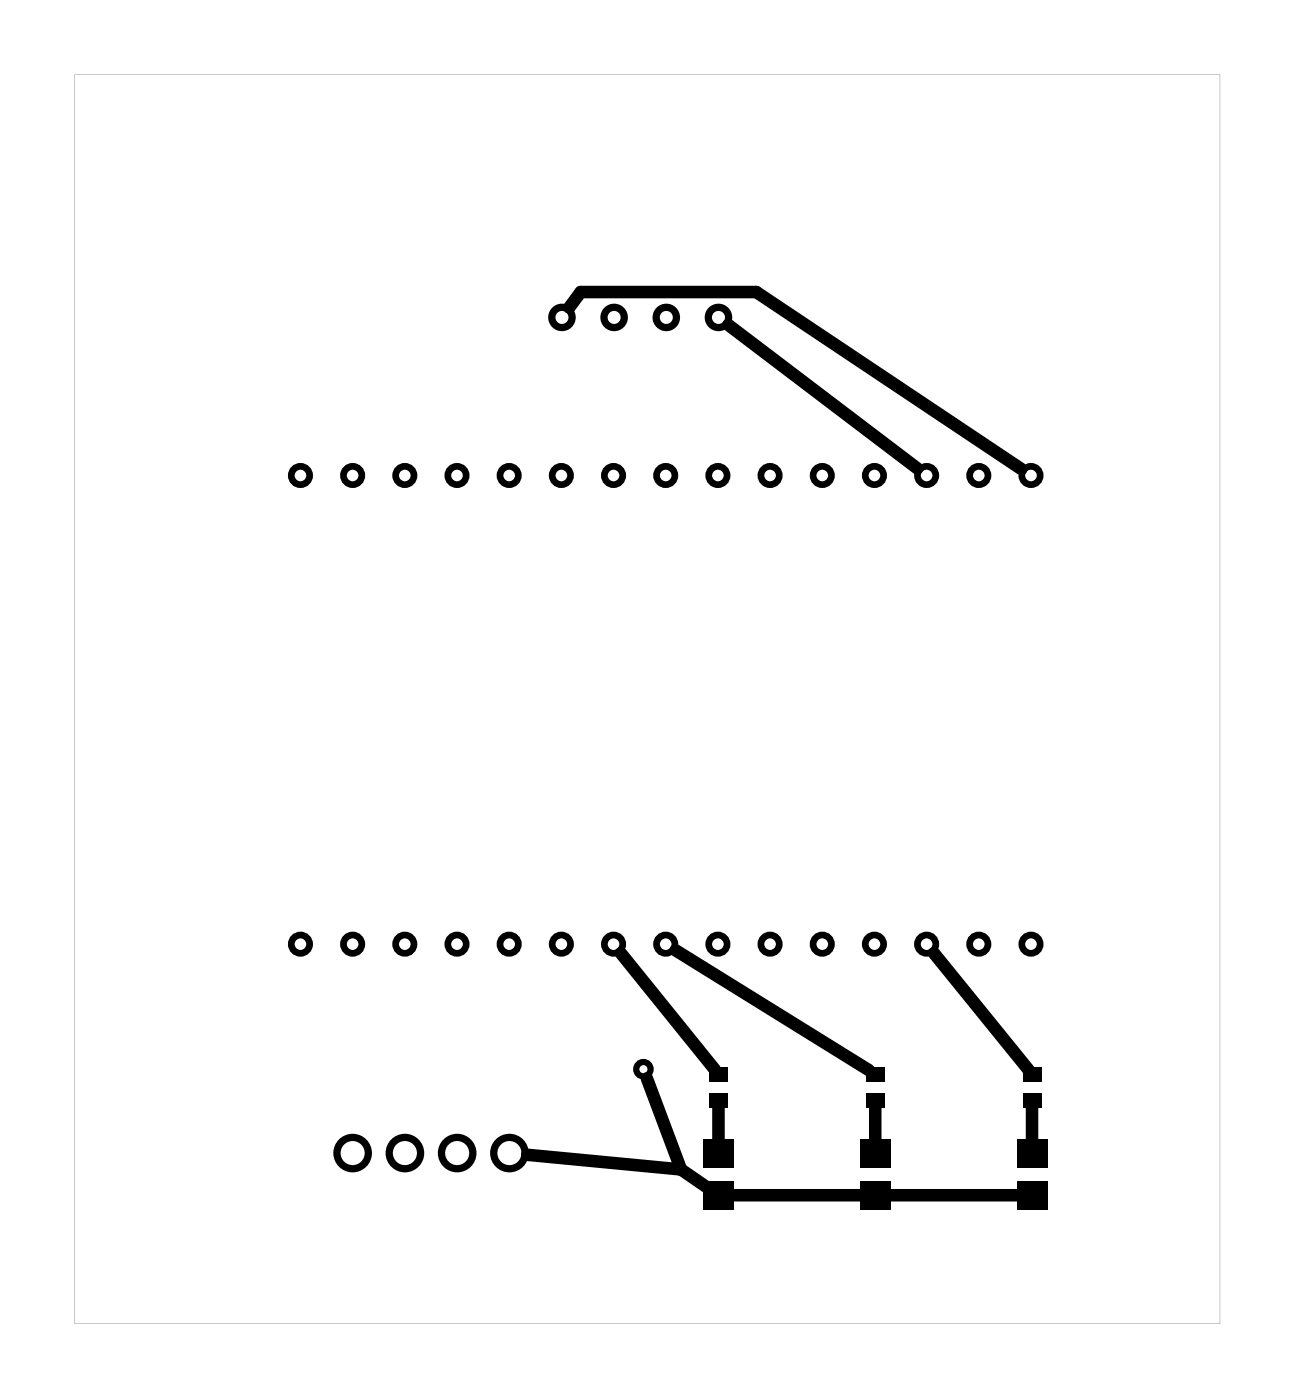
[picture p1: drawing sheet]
<svg xmlns="http://www.w3.org/2000/svg" width="63mm" height="68mm" viewBox="0 0 63 68" stroke-linecap="round" stroke-linejoin="round" font-family="sans-serif">
<g fill="#000">
<path d="M34.2 57.4h1.5v1.4h-1.5zM34.2 55.4h1.5v1.4h-1.5zM34.5 51.9h.9v.7h-.9zM34.5 53.2h.9v.7h-.9zM41.8 57.4h1.5v1.4h-1.5zM41.8 55.4h1.5v1.4h-1.5zM42.1 51.9h.9v.7h-.9zM42.1 53.2h.9v.7h-.9zM49.4 57.4h1.5v1.4h-1.5zM49.4 55.4h1.5v1.4h-1.5zM49.7 51.9h.9v.7h-.9zM49.7 53.2h.9v.7h-.9z"/>
<path d="M3.6 3.6h55.7v60.8h-55.7zM3.6 3.6v60.8h55.7v-60.8z"/>
</g>
<g fill="none" stroke="#000" stroke-width=".32">
<circle cx="14.6" cy="23.1" r=".45"/>
<circle cx="17.1" cy="23.1" r=".45"/>
<circle cx="19.7" cy="23.1" r=".45"/>
<circle cx="22.2" cy="23.1" r=".45"/>
<circle cx="24.7" cy="23.1" r=".45"/>
<circle cx="27.3" cy="23.1" r=".45"/>
<circle cx="29.8" cy="23.1" r=".45"/>
<circle cx="32.4" cy="23.1" r=".45"/>
<circle cx="34.9" cy="23.1" r=".45"/>
<circle cx="37.4" cy="23.1" r=".45"/>
<circle cx="40" cy="23.1" r=".45"/>
<circle cx="42.5" cy="23.1" r=".45"/>
<circle cx="45" cy="23.1" r=".45"/>
<circle cx="47.6" cy="23.1" r=".45"/>
<circle cx="50.1" cy="23.1" r=".45"/>
<circle cx="14.6" cy="45.9" r=".45"/>
<circle cx="17.1" cy="45.9" r=".45"/>
<circle cx="19.7" cy="45.9" r=".45"/>
<circle cx="22.2" cy="45.9" r=".45"/>
<circle cx="24.7" cy="45.9" r=".45"/>
<circle cx="27.3" cy="45.9" r=".45"/>
<circle cx="29.8" cy="45.9" r=".45"/>
<circle cx="32.4" cy="45.9" r=".45"/>
<circle cx="34.9" cy="45.9" r=".45"/>
<circle cx="37.4" cy="45.9" r=".45"/>
<circle cx="40" cy="45.9" r=".45"/>
<circle cx="42.5" cy="45.9" r=".45"/>
<circle cx="45" cy="45.9" r=".45"/>
<circle cx="47.6" cy="45.9" r=".45"/>
<circle cx="50.1" cy="45.9" r=".45"/>
</g>
<g fill="none" stroke="#000" stroke-width=".35">
<circle cx="27.3" cy="15.4" r=".49"/>
<circle cx="29.8" cy="15.4" r=".49"/>
<circle cx="32.4" cy="15.4" r=".49"/>
<circle cx="34.9" cy="15.4" r=".49"/>
<circle cx="17.1" cy="56.1" r=".76"/>
<circle cx="19.7" cy="56.1" r=".76"/>
<circle cx="22.2" cy="56.1" r=".76"/>
<circle cx="24.8" cy="56.1" r=".76"/>
</g>
<circle cx="31.3" cy="52" r=".35" fill="none" stroke="#000" stroke-width=".3"/>
<g fill="none" stroke="#000" stroke-width=".61">
<path d="M27.7 15l.5-.8h8.6l12.8 8.6M35.4 15.8l9.2 7M25.6 56.2l7.5 .7M30.2 46.4l4.6 5.6M31.4 52.4l1.7 4.5M32.8 46.2l9.4 5.8M33.1 56.9l1.2 .8M34.9 53.7v1.8M35.5 58.1h6.4M42.5 53.7v1.8M43.1 58.1h6.5M45.4 46.4l4.6 5.6"/>
<path d="M50.2 53.7v1.8"/>
</g>
</svg>
